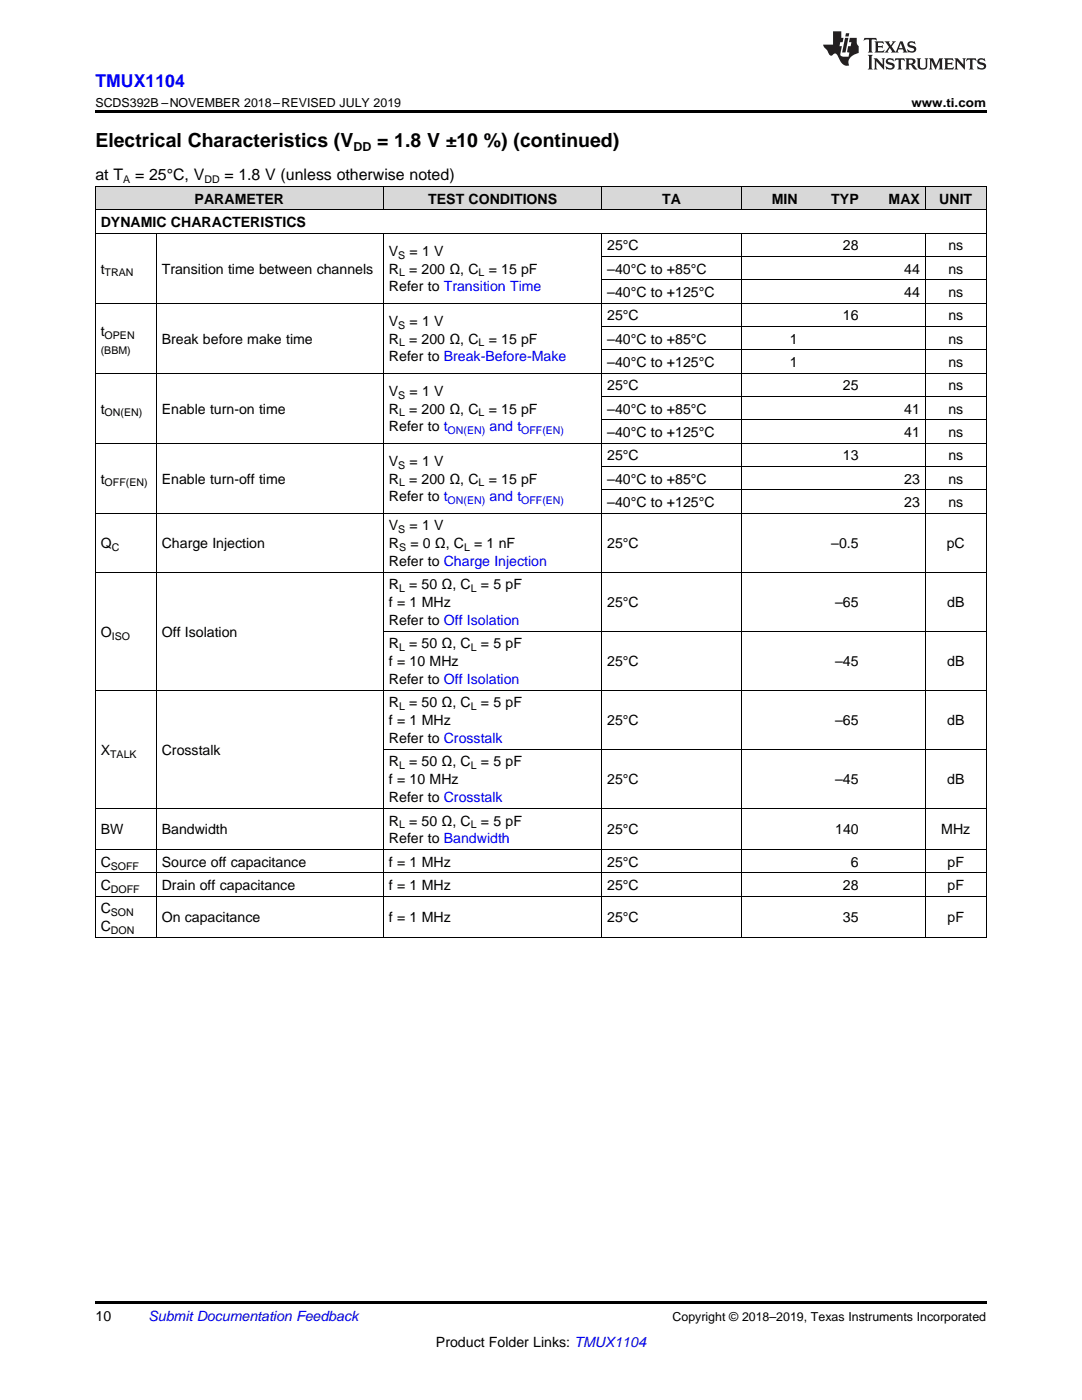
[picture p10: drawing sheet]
<svg xmlns="http://www.w3.org/2000/svg" width="216mm" height="279mm" viewBox="0 0 216 279" stroke-linecap="round" stroke-linejoin="round" font-family="sans-serif">
<defs><g id="words">
<g font-size="3.9">
<text x="19" y="29.3">Electrical Characteristics (V</text>
<text x="75.2" y="29.3">= 1.8 V ±10 %) (continued)</text>
</g>
<text font-size="3.5" fill="#00f" x="19" y="17.3">TMUX1104</text>
<g font-size="3.2">
<text x="19" y="36">at T</text>
<text x="27" y="36">= 25°C, V</text>
<text x="44.8" y="36">= 1.8 V (unless otherwise noted)</text>
</g>
<g font-size="2.8">
<text x="38.8" y="40.6">PARAMETER</text>
<text x="85.4" y="40.6">TEST CONDITIONS</text>
<text x="132.2" y="40.6">TA</text>
<text x="154" y="40.6">MIN</text>
<text x="165.9" y="40.6">TYP</text>
<text x="177.3" y="40.6">MAX</text>
<text x="187.4" y="40.6">UNIT</text>
<text x="20.1" y="45.3">DYNAMIC CHARACTERISTICS</text>
<text x="77.6" y="51">V</text>
<text x="81.7" y="51">= 1 V</text>
<text x="121.2" y="50">25°C</text>
<text x="168.2" y="50">28</text>
<text x="189.2" y="50">ns</text>
<text x="20.1" y="54.6">t</text>
<text x="32.3" y="54.6">Transition time between channels</text>
<text x="77.6" y="54.6">R</text>
<text x="77.6" y="58.2">Refer to Transition Time</text>
<text x="81.6" y="54.6">= 200 Ω, C</text>
<text x="97.5" y="54.6">= 15 pF</text>
<text x="121.2" y="54.6">–40°C to +85°C</text>
<text x="121.2" y="59.3">–40°C to +125°C</text>
<text x="180.4" y="54.6">44</text>
<text x="180.4" y="59.3">44</text>
<text x="189.2" y="54.6">ns</text>
<text x="189.2" y="59.3">ns</text>
<text x="77.6" y="65">V</text>
<text x="81.7" y="65">= 1 V</text>
<text x="121.2" y="63.9">25°C</text>
<text x="168.2" y="63.9">16</text>
<text x="189.2" y="63.9">ns</text>
<text x="20.1" y="67">t</text>
<text x="32.3" y="68.6">Break before make time</text>
<text x="77.6" y="68.6">R</text>
<text x="81.6" y="68.6">= 200 Ω, C</text>
<text x="97.5" y="68.6">= 15 pF</text>
<text x="121.2" y="68.6">–40°C to +85°C</text>
<text x="157.6" y="68.6">1</text>
<text x="189.2" y="68.6">ns</text>
<text x="77.6" y="72.1">Refer to Break-Before-Make</text>
<text x="121.2" y="73.2">–40°C to +125°C</text>
<text x="121.2" y="77.9">25°C</text>
<text x="157.6" y="73.2">1</text>
<text x="168.2" y="77.9">25</text>
<text x="189.2" y="73.2">ns</text>
<text x="189.2" y="77.9">ns</text>
<text x="20.1" y="82.5">t</text>
<text x="32.3" y="82.5">Enable turn-on time</text>
<text x="77.6" y="79">V</text>
<text x="77.6" y="82.5">R</text>
<text x="81.6" y="82.5">= 200 Ω, C</text>
<text x="81.7" y="79">= 1 V</text>
<text x="97.5" y="82.5">= 15 pF</text>
<text x="121.2" y="82.5">–40°C to +85°C</text>
<text x="180.4" y="82.5">41</text>
<text x="189.2" y="82.5">ns</text>
<text x="77.6" y="86.1">Refer to t</text>
<text x="121.2" y="87.2">–40°C to +125°C</text>
<text x="180.4" y="87.2">41</text>
<text x="189.2" y="87.2">ns</text>
<text x="77.6" y="93">V</text>
<text x="81.7" y="93">= 1 V</text>
<text x="121.2" y="91.9">25°C</text>
<text x="168.2" y="91.9">13</text>
<text x="189.2" y="91.9">ns</text>
<text x="20.1" y="96.5">t</text>
<text x="32.3" y="96.5">Enable turn-off time</text>
<text x="77.6" y="96.5">R</text>
<text x="77.6" y="100.1">Refer to t</text>
<text x="81.6" y="96.5">= 200 Ω, C</text>
<text x="97.5" y="96.5">= 15 pF</text>
<text x="121.2" y="96.5">–40°C to +85°C</text>
<text x="121.2" y="101.2">–40°C to +125°C</text>
<text x="180.4" y="96.5">23</text>
<text x="180.4" y="101.2">23</text>
<text x="189.2" y="96.5">ns</text>
<text x="189.2" y="101.2">ns</text>
<text x="77.6" y="105.8">V</text>
<text x="81.7" y="105.8">= 1 V</text>
<text x="20.1" y="109.4">Q</text>
<text x="32.3" y="109.4">Charge Injection</text>
<text x="77.6" y="109.4">R</text>
<text x="77.6" y="113">Refer to Charge Injection</text>
<text x="81.9" y="109.4">= 0 Ω, C</text>
<text x="94.6" y="109.4">= 1 nF</text>
<text x="121.2" y="109.4">25°C</text>
<text x="165.9" y="109.4">–0.5</text>
<text x="188.9" y="109.4">pC</text>
<text x="77.6" y="117.6">R</text>
<text x="81.6" y="117.6">= 50 Ω, C</text>
<text x="96" y="117.6">= 5 pF</text>
<text x="77.6" y="121.2">f = 1 MHz</text>
<text x="77.6" y="124.7">Refer to Off Isolation</text>
<text x="121.2" y="121.2">25°C</text>
<text x="166.7" y="121.2">–65</text>
<text x="189" y="121.2">dB</text>
<text x="20.1" y="127.1">O</text>
<text x="32.3" y="127.1">Off Isolation</text>
<text x="77.6" y="129.4">R</text>
<text x="81.6" y="129.4">= 50 Ω, C</text>
<text x="96" y="129.4">= 5 pF</text>
<text x="77.6" y="133">f = 10 MHz</text>
<text x="77.6" y="136.5">Refer to Off Isolation</text>
<text x="121.2" y="133">25°C</text>
<text x="166.7" y="133">–45</text>
<text x="189" y="133">dB</text>
<text x="77.6" y="141.2">R</text>
<text x="81.6" y="141.2">= 50 Ω, C</text>
<text x="96" y="141.2">= 5 pF</text>
<text x="77.6" y="144.7">f = 1 MHz</text>
<text x="77.6" y="148.3">Refer to Crosstalk</text>
<text x="121.2" y="144.7">25°C</text>
<text x="166.7" y="144.7">–65</text>
<text x="189" y="144.7">dB</text>
<text x="20.1" y="150.6">X</text>
<text x="32.3" y="150.6">Crosstalk</text>
<text x="77.6" y="153">R</text>
<text x="81.6" y="153">= 50 Ω, C</text>
<text x="96" y="153">= 5 pF</text>
<text x="77.6" y="156.5">f = 10 MHz</text>
<text x="77.6" y="160.1">Refer to Crosstalk</text>
<text x="121.2" y="156.5">25°C</text>
<text x="166.7" y="156.5">–45</text>
<text x="189" y="156.5">dB</text>
<text x="20.1" y="166.5">BW</text>
<text x="32.3" y="166.5">Bandwidth</text>
<text x="77.6" y="164.7">R</text>
<text x="81.6" y="164.7">= 50 Ω, C</text>
<text x="96" y="164.7">= 5 pF</text>
<text x="121.2" y="166.5">25°C</text>
<text x="166.7" y="166.5">140</text>
<text x="187.8" y="166.5">MHz</text>
<text x="20.1" y="173">C</text>
<text x="32.3" y="173">Source off capacitance</text>
<text x="77.6" y="168.3">Refer to Bandwidth</text>
<text x="77.6" y="173">f = 1 MHz</text>
<text x="121.2" y="173">25°C</text>
<text x="169.8" y="173">6</text>
<text x="189.1" y="173">pF</text>
<text x="20.1" y="177.6">C</text>
<text x="32.3" y="177.6">Drain off capacitance</text>
<text x="77.6" y="177.6">f = 1 MHz</text>
<text x="121.2" y="177.6">25°C</text>
<text x="168.2" y="177.6">28</text>
<text x="189.1" y="177.6">pF</text>
<text x="20.1" y="182.3">C</text>
<text x="20.1" y="185.8">C</text>
<text x="32.3" y="184">On capacitance</text>
<text x="77.6" y="184">f = 1 MHz</text>
<text x="121.2" y="184">25°C</text>
<text x="168.2" y="184">35</text>
<text x="189.1" y="184">pF</text>
<text x="19" y="263.6">10</text>
<text x="87" y="268.9">Product Folder Links: TMUX1104</text>
</g>
<g font-size="2.8" fill="#00f">
<text x="97.7" y="86.1">and t</text>
<text x="97.7" y="100.1">and t</text>
</g>
<text font-size="2.8" fill="#0000c8" x="29.6" y="263.6">Submit Documentation Feedback</text>
<g font-size="2.5">
<text x="19" y="21.4">SCDS392B –NOVEMBER 2018–REVISED JULY 2019</text>
<text x="181.9" y="21.4">www.ti.com</text>
<text x="70.5" y="30.1">DD</text>
<text x="134.2" y="263.6">Copyright © 2018–2019, Texas Instruments Incorporated</text>
</g>
<g font-size="2.1">
<text x="24.6" y="36.6">A</text>
<text x="40.8" y="36.6">DD</text>
<text x="79.5" y="51.6">S</text>
<text x="20.9" y="55.2">TRAN</text>
<text x="79.6" y="55.2">L</text>
<text x="95.5" y="55.2">L</text>
<text x="79.5" y="65.6">S</text>
<text x="20.1" y="70.7">(BBM)</text>
<text x="20.9" y="67.6">OPEN</text>
<text x="79.6" y="69.1">L</text>
<text x="95.5" y="69.1">L</text>
<text x="20.9" y="83.1">ON(EN)</text>
<text x="79.5" y="79.6">S</text>
<text x="79.6" y="83.1">L</text>
<text x="95.5" y="83.1">L</text>
<text x="79.5" y="93.5">S</text>
<text x="20.9" y="97.1">OFF(EN)</text>
<text x="79.6" y="97.1">L</text>
<text x="95.5" y="97.1">L</text>
<text x="79.5" y="106.4">S</text>
<text x="22.3" y="110">C</text>
<text x="79.6" y="110">S</text>
<text x="92.6" y="110">L</text>
<text x="79.6" y="118.2">L</text>
<text x="93.9" y="118.2">L</text>
<text x="22.3" y="127.6">ISO</text>
<text x="79.6" y="130">L</text>
<text x="93.9" y="130">L</text>
<text x="79.6" y="141.7">L</text>
<text x="93.9" y="141.7">L</text>
<text x="22" y="151.2">TALK</text>
<text x="79.6" y="153.5">L</text>
<text x="93.9" y="153.5">L</text>
<text x="79.6" y="165.3">L</text>
<text x="93.9" y="165.3">L</text>
<text x="22.1" y="173.5">SOFF</text>
<text x="22.1" y="178.2">DOFF</text>
<text x="22.1" y="182.8">SON</text>
<text x="22.1" y="186.4">DON</text>
</g>
<g font-size="2.1" fill="#00f">
<text x="89.3" y="86.7">ON(EN)</text>
<text x="104" y="86.7">OFF(EN)</text>
<text x="89.3" y="100.6">ON(EN)</text>
<text x="104" y="100.6">OFF(EN)</text>
</g>
</g></defs>
<g fill="#d8d8d8">
<path d="M19 37.3h12.2v4.6h-12.2z"/>
<path d="M31.2 37.3h45.4v4.6h-45.4z"/>
<path d="M76.6 37.3h43.5v4.6h-43.5z"/>
<path d="M120.1 37.3h27.9v4.6h-27.9z"/>
<path d="M148 37.3h12.2v4.6h-12.2z"/>
<path d="M160.2 37.3h12.2v4.6h-12.2z"/>
<path d="M172.4 37.3h12.2v4.6h-12.2z"/>
<path d="M184.6 37.3h12.2v4.6h-12.2z"/>
</g>
<path d="M19 22h177.8v.5h-177.8zM19 259.7h177.8v.5h-177.8z" fill="#000"/>
<g fill="none" stroke="#000" stroke-width=".2">
<path d="M19 37.2h177.8M19.1 37.2v149.9M76.5 37.2v4.7M120.1 37.2v4.7M148 37.2v4.7M184.6 37.2v4.7M196.8 37.2v149.9M19 46.5h177.8M19 41.9h177.8M31.2 46.6v140.5M76.5 46.6v140.5M120.1 46.6v140.5"/>
<path d="M120.1 55.8h76.7M120.1 51.2h76.7M148 46.6v140.5M184.6 46.6v140.5M19 74.5h177.8M19 60.5h177.8M120.1 79.1h76.7M120.1 69.8h76.7M120.1 65.1h76.7M19 88.4h177.8M120.1 97.7h76.7M120.1 93.1h76.7"/>
<path d="M120.1 83.8h76.7M19 114.2h177.8M19 102.4h177.8M19 137.7h177.8M76.6 126h120.2M76.6 149.5h120.2M19 178.8h177.8M19 174.2h177.8M19 169.5h177.8M19 161.3h177.8M19 187.1h177.8"/>
</g>
<g fill="#231f20">
<path d="M172.5 7.6l-.1 .5 .4-.2h.6v.1v2.1l-.2 .4h.9l-.2-.4v-2.1l.1-.1h.5l.5 .2-.2-.5zM174.5 8.3l.2 .3v1.5l-.2 .4h1.8l.2-.6a1.04 1.04 0 0 1-1.3 .2v-.7h.6l.3 .2v-.6l-.3 .2h-.6v-.6l.8-.1 .4 .3-.2-.5zM176.5 8.3l.9 1.1-.9 1.1h.8l-.2-.2 .4-.7 .5 .7-.2 .2h1.5l-.2-.2 .2-.4h.9l.1 .4-.2 .2h1l-.3-.3-.7-1.9h-.5l-.9 2-.8-1 .9-1h-.8l.1 .3-.4 .5-.3-.6 .1-.2zM179.7 8.6l.4 1h-.7zM181.3 8.4a.63 .63 0 0 0-.2 .7 .63 .63 0 0 0 .6 .4l.6 .2 .1 .2a.75 .75 0 0 1-.7 .4 .75 .75 0 0 1-.6-.5l.1 .7 .1-.1a1.11 1.11 0 0 0 1.5-.6 1.13 1.13 0 0 0-1.2-.8l-.1-.4a1.04 1.04 0 0 1 1.2 .2l-.2-.5-.2 .1-.4-.2zM173.2 10.9l.2 .4v2.2l-.2 .4h1l-.3-.4v-2.2l.3-.4zM174.3 11.6l.3 .4v1.5l-.3 .4h.8l-.2-.4v-1.3l1.5 1.7v-1.9l.2-.4h-.7l.2 .4v.9l-1.1-1.3zM177 11.8a.62 .62 0 0 0-.2 .7 .62 .62 0 0 0 .6 .4l.6 .1 .1 .3a.76 .76 0 0 1-.7 .3 .76 .76 0 0 1-.7-.4l.2 .7 .1-.1a1.11 1.11 0 0 0 1.5-.6 1.13 1.13 0 0 0-1.2-.8l-.1-.4a1.04 1.04 0 0 1 1.2 .2l-.2-.6-.2 .1-.5-.1zM178.7 11.6l-.2 .6a.61 .61 0 0 1 .8-.3v1.6l-.2 .4h.9l-.2-.4v-1.6a.63 .63 0 0 1 .7 .3l-.1-.6zM180.6 11.6l.3 .4v1.5l-.3 .4h1l-.2-.2-.1-.8 .6 .2a.76 .76 0 0 0 1.2 .7l-1-1a.58 .58 0 0 0 .6-.5 .58 .58 0 0 0-.5-.6zM181.4 11.9h.1a.45 .45 0 0 1 .5 .1 .45 .45 0 0 1 .1 .5l-.8 .2zM182.9 11.6l.2 .2a2.17 2.17 0 0 0 .3 1.9 .99 .99 0 0 0 1.6-.6v-1.1l.2-.4h-.7l.2 .2a1.92 1.92 0 0 1-.2 1.8 .6 .6 0 0 1-.9-.5v-1.1l.2-.4zM185.4 11.6l.2 .4v1.5l-.2 .4h.7l-.2-.4v-1.4l.8 1.8 .8-1.8v1.4l-.2 .4h.9l-.2-.4v-1.5l.2-.4h-.8l-.6 1.5-.6-1.5zM188.4 11.6l.2 .4v1.5l-.2 .4h1.8l.1-.6a1.04 1.04 0 0 1-1.2 .1v-.6h.5l.4 .2v-.6l-.4 .2h-.5v-.7h.8l.3 .3-.1-.6zM190.5 11.6l.2 .4v1.5l-.2 .4h.7l-.2-.4v-1.3l1.5 1.7v-1.9l.2-.4h-.7l.2 .4v.9l-1.1-1.3zM192.9 11.6l-.1 .6a.61 .61 0 0 1 .7-.3l.1 1.6-.3 .4h1l-.3-.4 .1-1.6a.63 .63 0 0 1 .7 .3l-.1-.6zM195.2 11.8a.62 .62 0 0 0-.2 .7 .62 .62 0 0 0 .6 .4l.6 .1 .1 .3a.76 .76 0 0 1-.7 .3 .76 .76 0 0 1-.6-.4l.1 .7 .1-.1a1.11 1.11 0 0 0 1.6-.6 1.13 1.13 0 0 0-1.3-.8l-.1-.4a1.04 1.04 0 0 1 1.2 .2l-.1-.6-.2 .1-.5-.1z"/>
<path d="M166.2 6.3v2.6h-1.9v.4l.8 .9a.91 .91 0 0 0 1 .8 .56 .56 0 0 1 .5-.3 .56 .56 0 0 1 .5 .3l.4 .8a1.53 1.53 0 0 0 1.9 1.2 1.54 1.54 0 0 1 1-2.1l.9-.3v-1.4a1.52 1.52 0 0 1-.4-1.6h-1.3l-.2 .8h.5l-.2 .8h-.5l-.1 1v.2l.4 .1-.2 .8a1.93 1.93 0 0 1-1.6-.3l.3-1.8h-.5l.2-.8h.4l.2-.8h-.4v-1.3zM168.6 7.6l-.6 2.9h.7l.6-2.9zM168.8 6.6l-.1 .7h.6l.2-.7z"/>
</g>
<use href="#words"/>
</svg>
